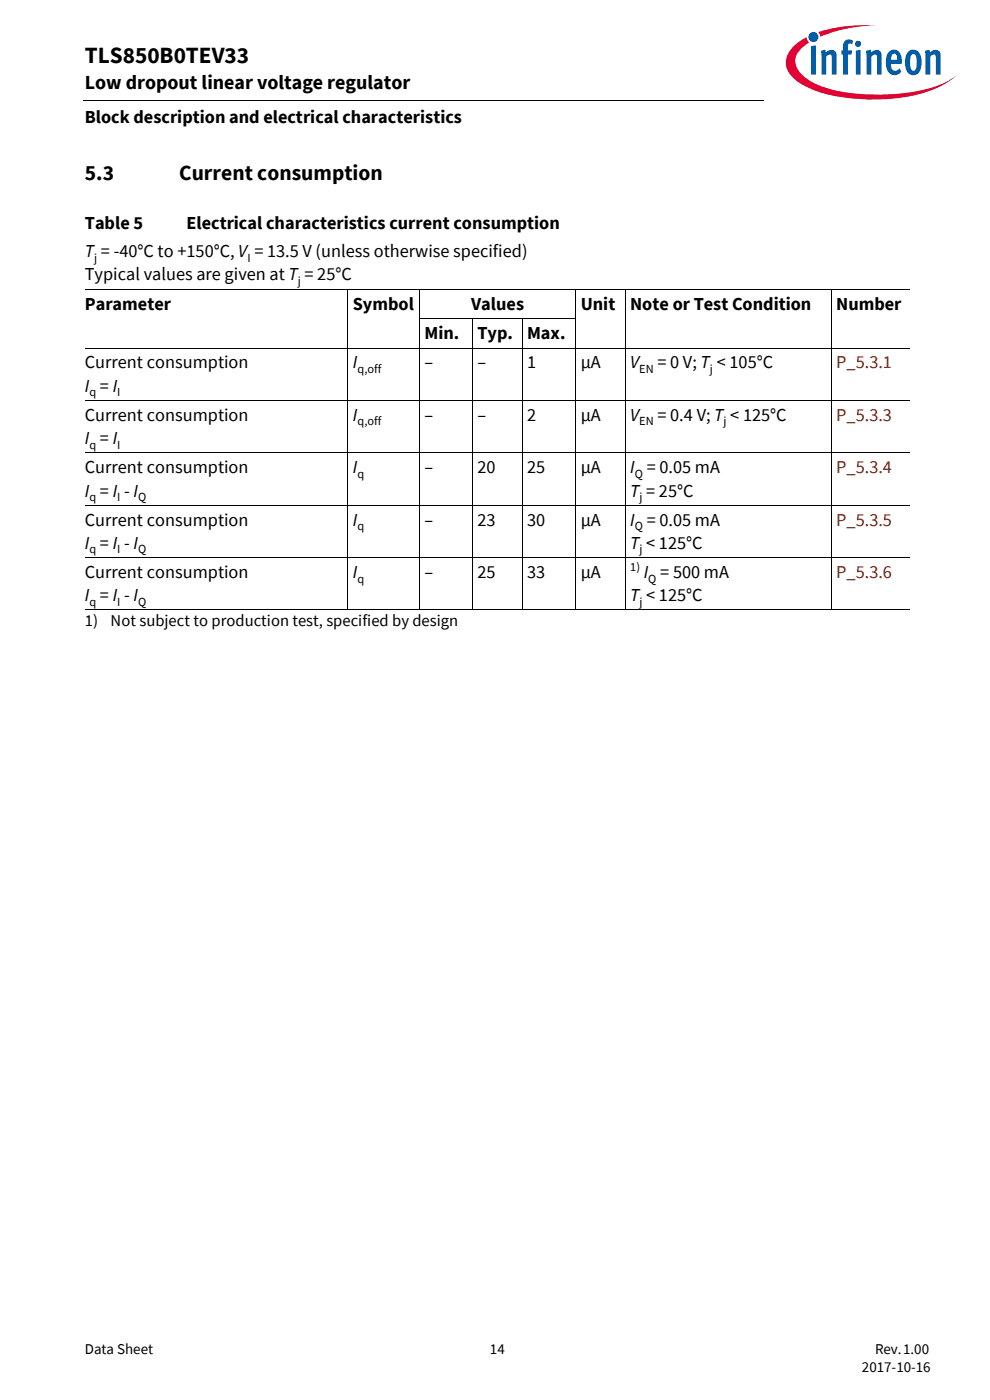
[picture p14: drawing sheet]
<svg xmlns="http://www.w3.org/2000/svg" width="210mm" height="297mm" viewBox="0 0 210 297" stroke-linecap="round" stroke-linejoin="round" font-family="sans-serif">
<defs><g id="words">
<text font-size="4.9" x="18" y="13.4">TLS850B0TEV33</text>
<g font-size="4.6">
<text x="18" y="38.1">5.3</text>
<text x="38" y="38.1">Current consumption</text>
</g>
<text font-size="4.2" x="18" y="19">Low dropout linear voltage regulator</text>
<g font-size="3.9">
<text x="18" y="26.2">Block description and electrical characteristics</text>
<text x="18" y="48.5">Table 5</text>
<text x="39.5" y="48.5">Electrical characteristics current consumption</text>
<text x="18" y="59.5">Typical values are given at T = 25°C</text>
<text x="18" y="54.5">T = -40°C to +150°C, V = 13.5 V (unless otherwise specified)</text>
<text x="18" y="65.8">Parameter</text>
<text x="74.8" y="65.8">Symbol</text>
<text x="99.9" y="65.8">Values</text>
<text x="123.2" y="65.8">Unit</text>
<text x="133.6" y="65.8">Note or Test Condition</text>
<text x="177.4" y="65.8">Number</text>
<text x="90" y="72">Min.</text>
<text x="101.2" y="72">Typ.</text>
<text x="111.8" y="72">Max.</text>
<text x="18" y="78.2">Current consumption</text>
<text x="18" y="83.1">I = I</text>
<text x="74.8" y="78.2">I</text>
<text x="90" y="78.2">–</text>
<text x="101.3" y="78.2">–</text>
<text x="111.8" y="78.2">1</text>
<text x="123.2" y="78.2">µA</text>
<text x="133.7" y="78.2">V</text>
<text x="139.5" y="78.2">= 0 V; T &lt; 105°C</text>
<text x="18" y="89.3">Current consumption</text>
<text x="74.8" y="89.3">I</text>
<text x="90" y="89.3">–</text>
<text x="101.3" y="89.3">–</text>
<text x="111.8" y="89.3">2</text>
<text x="123.2" y="89.3">µA</text>
<text x="133.7" y="89.3">V</text>
<text x="139.5" y="89.3">= 0.4 V; T &lt; 125°C</text>
<text x="18" y="94.2">I = I</text>
<text x="18" y="100.4">Current consumption</text>
<text x="74.8" y="100.4">I</text>
<text x="90" y="100.4">–</text>
<text x="101.3" y="100.4">20</text>
<text x="111.8" y="100.4">25</text>
<text x="123.2" y="100.4">µA</text>
<text x="133.7" y="100.4">I = 0.05 mA</text>
<text x="18" y="105.4">I = I - I</text>
<text x="133.7" y="105.3">T = 25°C</text>
<text x="18" y="111.5">Current consumption</text>
<text x="74.8" y="111.5">I</text>
<text x="90" y="111.5">–</text>
<text x="101.3" y="111.5">23</text>
<text x="111.8" y="111.5">30</text>
<text x="123.2" y="111.5">µA</text>
<text x="133.7" y="111.5">I = 0.05 mA</text>
<text x="18" y="116.5">I = I - I</text>
<text x="133.7" y="116.5">T &lt; 125°C</text>
<text x="18" y="122.6">Current consumption</text>
<text x="74.8" y="122.6">I</text>
<text x="90" y="122.6">–</text>
<text x="101.3" y="122.6">25</text>
<text x="111.8" y="122.6">33</text>
<text x="123.2" y="122.6">µA</text>
<text x="136.5" y="122.6">I = 500 mA</text>
<text x="18" y="127.6">I = I - I</text>
<text x="133.7" y="127.6">T &lt; 125°C</text>
</g>
<g font-size="3.9" fill="#802600">
<text x="177.4" y="78.2">P_5.3.1</text>
<text x="177.4" y="89.3">P_5.3.3</text>
<text x="177.4" y="100.4">P_5.3.4</text>
<text x="177.4" y="111.5">P_5.3.5</text>
<text x="177.4" y="122.6">P_5.3.6</text>
</g>
<g font-size="3.5">
<text x="18" y="132.9">1)</text>
<text x="23.5" y="132.9">Not subject to production test, specified by design</text>
</g>
<g font-size="3.2">
<text x="18" y="287.3">Data Sheet</text>
<text x="103.9" y="287.3">14</text>
<text x="185.6" y="287.3">Rev. 1.00</text>
<text x="182.8" y="291.2">2017-10-16</text>
</g>
<g font-size="2.6">
<text x="20" y="55.5">j</text>
<text x="52.5" y="55.5">I</text>
<text x="63.2" y="60.5">j</text>
<text x="75.8" y="79.1">q,off</text>
<text x="135.6" y="79.1">EN</text>
<text x="150.6" y="79.1">j</text>
<text x="19" y="84.1">q</text>
<text x="24.9" y="84.1">I</text>
<text x="19" y="95.2">q</text>
<text x="24.9" y="95.2">I</text>
<text x="75.8" y="90.3">q,off</text>
<text x="135.6" y="90.3">EN</text>
<text x="153.5" y="90.3">j</text>
<text x="75.8" y="101.4">q</text>
<text x="134.7" y="101.4">Q</text>
<text x="19" y="106.3">q</text>
<text x="24.9" y="106.3">I</text>
<text x="29.3" y="106.3">Q</text>
<text x="135.7" y="106.3">j</text>
<text x="75.8" y="112.5">q</text>
<text x="134.7" y="112.5">Q</text>
<text x="19" y="117.4">q</text>
<text x="24.9" y="117.4">I</text>
<text x="29.3" y="117.4">Q</text>
<text x="135.7" y="117.4">j</text>
<text x="75.8" y="123.6">q</text>
<text x="133.7" y="121.1">1)</text>
<text x="137.5" y="123.6">Q</text>
<text x="19" y="128.5">q</text>
<text x="24.9" y="128.5">I</text>
<text x="29.3" y="128.5">Q</text>
<text x="135.7" y="128.5">j</text>
</g>
</g></defs>
<path d="M173.5 6.8l.5 1 1.4-.5a31.9 31.9 0 0 1 10.7-1.9 32.2 32.2 0 0 0-12.6 1.4zM168.4 9.8a4.3 4.3 0 0 0 0 6.9 21.8 21.8 0 0 0 11.7 4.1 38.5 38.5 0 0 0 18.6-2.1 14.3 14.3 0 0 0 4.3-2.8 18.4 18.4 0 0 1-8.8 3.5 40.4 40.4 0 0 1-20.2-1.2l-1.6-.7a6.4 6.4 0 0 1-3.7-4.4 5.1 5.1 0 0 1 2.9-4.1l-.3-.3-.2-.8-1 .5z" fill-rule="evenodd" fill="#e30034"/>
<path d="M171.5 7.8a1.06 1.06 0 0 0 2.1 0 1.06 1.06 0 0 0-2.1 0zM172.1 9.8v6h.9v-6.2zM174.1 10.8l.2 1.3v3.7h.9v-3.8l.7-.4h.3l.2 .3v3.9h1v-3.9a1.21 1.21 0 0 0-.8-1.3 1.21 1.21 0 0 0-1.4 .5l-.1-.6zM179.3 8.6a2.41 2.41 0 0 0-.5 2.1h-.3v.9h.3v4.2h1v-4.2h.8l.2-.9h-1v-.9a.49 .49 0 0 1 .3-.6 .49 .49 0 0 1 .6 .2l.3-.7a1.45 1.45 0 0 0-1.7-.1zM181.5 10.7v5.1h1v-5.2zM181.3 9.3a.7 .7 0 0 0 1.4 0 .7 .7 0 0 0-1.4 0zM183.7 10.8l.1 5h1v-3.8a.64 .64 0 0 1 .5-.5 .64 .64 0 0 1 .7 .4v3.9h1v-3.9a1.22 1.22 0 0 0-.8-1.3 1.22 1.22 0 0 0-1.4 .5l-.2-.6zM188.7 10.8a3.9 3.9 0 0 0-.1 4.7 1.76 1.76 0 0 0 2.6-.3l-.4-.7a.99 .99 0 0 1-1.6 .1l-.2-1.1h2.3v-.2a2.3 2.3 0 0 0-1.5-2.8h-.5zM189.2 11.7a.65 .65 0 0 1 .9-.2 .65 .65 0 0 1 .2 .9v.3h-1.3zM192.7 10.9a3.9 3.9 0 0 0 .1 4.8 1.68 1.68 0 0 0 2.6-1.5 3.8 3.8 0 0 0-.7-3.3 1.59 1.59 0 0 0-2 0zM193.4 11.6l.2-.1a.86 .86 0 0 1 .8 1.2v.7a1.26 1.26 0 0 1-.7 1.7 2.12 2.12 0 0 1-.7-2.4l.2-.9zM196.2 10.8l.1 5h1v-3.8l.7-.4h.3l.2 .3v3.9h1v-4.2a1.08 1.08 0 0 0-.6-1 1.08 1.08 0 0 0-1.3 .2l-.4 .3-.1-.6z" fill-rule="evenodd" fill="#005da9"/>
<path d="M17.7 21.3l.1 .1z" fill="#000"/>
<g fill="none" stroke="#000" stroke-width=".21">
<path d="M17.8 21.4h144.2M18 61.5h175M18 73.8h175M73.8 61.4v68M88.9 67.7h33.3M89 61.4v68M100.2 67.6v61.8M110.8 67.6v61.8M122.1 61.4v68M132.6 61.4v68M176.3 61.4v68M18 85h175"/>
<path d="M18 96.1h175M18 107.2h175M18 118.3h175M18 129.4h175"/>
</g>
<use href="#words"/>
</svg>
